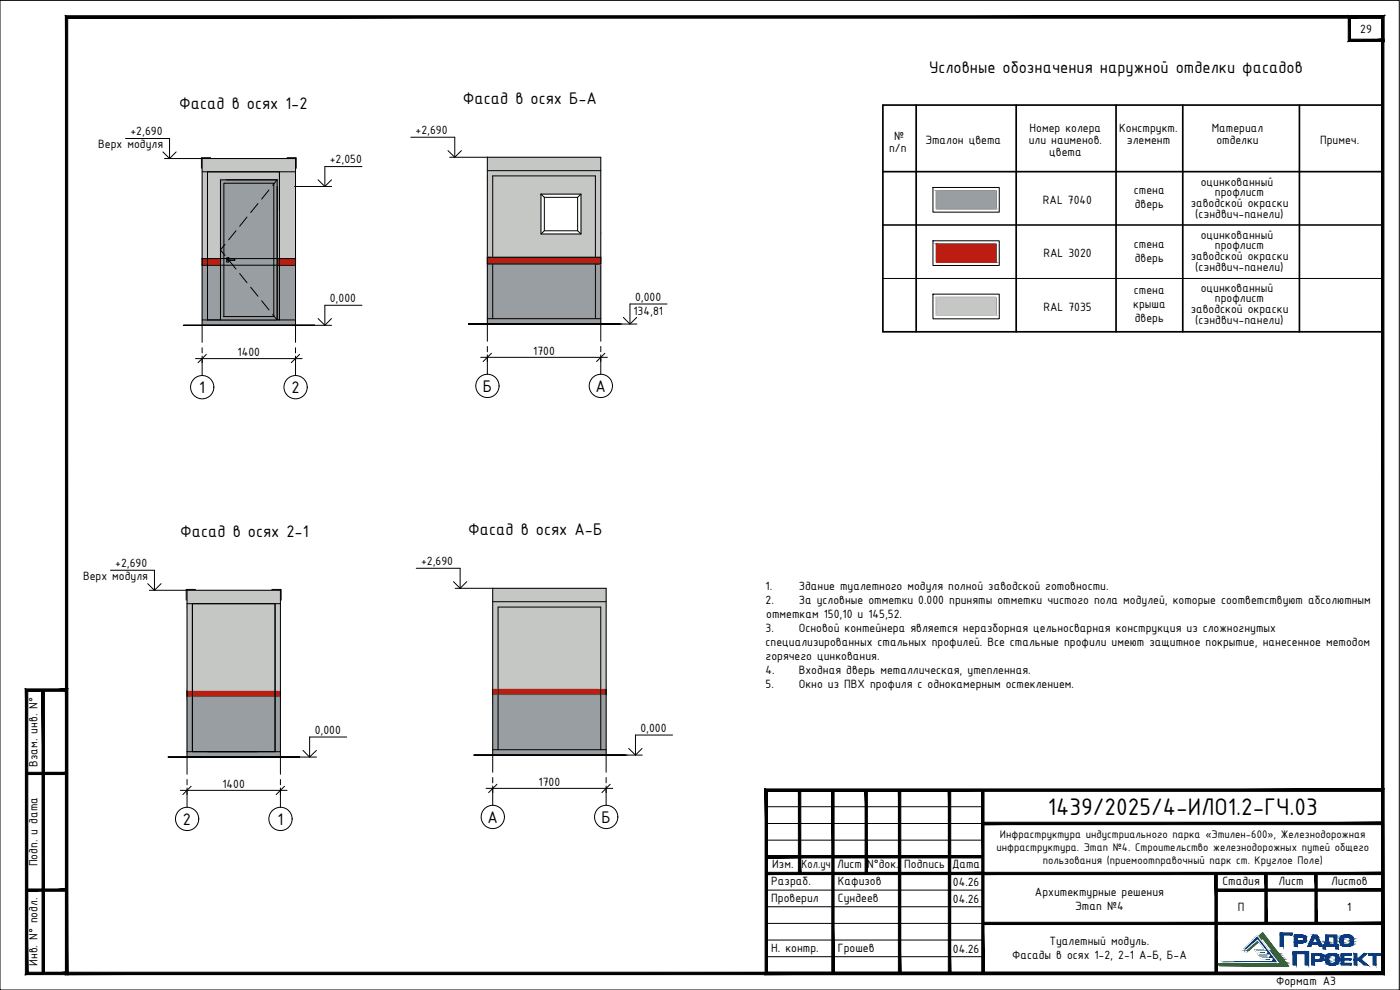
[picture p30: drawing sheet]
<svg xmlns="http://www.w3.org/2000/svg" width="420mm" height="297mm" viewBox="0 0 420 297" stroke-linecap="round" stroke-linejoin="round" font-family="sans-serif">
<defs><g id="words">
<text font-size="7.8" x="314.5" y="244.5">1439/2025/4-ИЛО1.2-ГЧ.03</text>
<g font-size="5.4">
<text x="278.8" y="22">Условные обозначения наружной отделки фасадов</text>
<text x="53.8" y="32.8">Фасад в осях 1-2</text>
<text x="138.9" y="31.1">Фасад в осях Б-А</text>
<text x="59.8" y="117.9">1</text>
<text x="87.5" y="117.9">2</text>
<text x="144.9" y="117.5">Б</text>
<text x="178.7" y="117.5">А</text>
<text x="54.1" y="161.1">Фасад в осях 2-1</text>
<text x="140.5" y="160.5">Фасад в осях А-Б</text>
<text x="54.9" y="247.5">2</text>
<text x="83.3" y="247.5">1</text>
<text x="146.3" y="246.9">А</text>
<text x="180.5" y="246.9">Б</text>
</g>
<g font-size="3.9">
<text x="408.2" y="9.8">29</text>
<text x="39.2" y="40.6">+2,690</text>
<text x="124.7" y="40.3">+2,690</text>
<text x="268.4" y="41.9">№</text>
<text x="309" y="39.7">Номер колера</text>
<text x="335.9" y="39.7">Конструкт.</text>
<text x="363.7" y="39.7">Материал</text>
<text x="29.5" y="44.4">Верх модуля</text>
<text x="266.8" y="45.6">п/п</text>
<text x="277.7" y="43.3">Эталон цвета</text>
<text x="308.7" y="43.3">или наименов.</text>
<text x="314.9" y="46.8">цвета</text>
<text x="338.2" y="43.3">элемент</text>
<text x="365" y="43.3">отделки</text>
<text x="396.2" y="43.3">Примеч.</text>
<text x="99" y="49.1">+2,050</text>
<text x="340.3" y="58.3">стена</text>
<text x="360.4" y="55.7">оцинкованный</text>
<text x="364.6" y="58.7">профлист</text>
<text x="313" y="61.2">RAL 7040</text>
<text x="340.6" y="62.5">дверь</text>
<text x="357.3" y="62">заводской окраски</text>
<text x="358.7" y="65.3">(сэндвич-панели)</text>
<text x="360.4" y="71.7">оцинкованный</text>
<text x="313.1" y="77.2">RAL 3020</text>
<text x="340.3" y="74.3">стена</text>
<text x="364.6" y="74.7">профлист</text>
<text x="340.6" y="78.5">дверь</text>
<text x="357.3" y="78">заводской окраски</text>
<text x="358.7" y="81.3">(сэндвич-панели)</text>
<text x="340.3" y="88.3">стена</text>
<text x="360.4" y="87.7">оцинкованный</text>
<text x="99" y="90.7">0,000</text>
<text x="190.1" y="94.4">134,81</text>
<text x="190.6" y="90.3">0,000</text>
<text x="313.1" y="93.2">RAL 7035</text>
<text x="340.1" y="92.4">крыша</text>
<text x="357.3" y="94">заводской окраски</text>
<text x="364.6" y="90.7">профлист</text>
<text x="340.6" y="96.6">дверь</text>
<text x="358.7" y="97.3">(сэндвич-панели)</text>
<text x="71.3" y="107">1400</text>
<text x="160" y="106.6">1700</text>
<text x="24.9" y="173.9">Верх модуля</text>
<text x="34.6" y="170.2">+2,690</text>
<text x="126.4" y="169.6">+2,690</text>
<text x="229.7" y="177.2">1.</text>
<text x="239.7" y="177.2">Здание туалетного модуля полной заводской готовности.</text>
<text x="229.7" y="181.3">2.</text>
<text x="230" y="185.5">отметкам 150,10 и 145,52.</text>
<text x="239.7" y="181.3">За условные отметки 0.000 приняты отметки чистого пола модулей, которые соответствуют абсолютным</text>
<text x="229.7" y="189.6">3.</text>
<text x="239.7" y="189.6">Основой контейнера является неразборная цельносварная конструкция из сложногнутых</text>
<text x="229.7" y="193.8">специализированных стальных профилей. Все стальные профили имеют защитное покрытие, нанесенное методом</text>
<text x="229.7" y="198">горячего цинкования.</text>
<text x="229.7" y="202.2">4.</text>
<text x="239.7" y="202.2">Входная дверь металлическая, утепленная.</text>
<text x="229.7" y="206.3">5.</text>
<text x="239.7" y="206.3">Окно из ПВХ профиля с однокамерным остеклением.</text>
<text x="94.4" y="220.2">0,000</text>
<text x="192.2" y="219.7">0,000</text>
<text x="11.3" y="230" transform="rotate(-90 11.3 230)">Взам. инв. N°</text>
<text x="66.8" y="236.5">1400</text>
<text x="161.6" y="236">1700</text>
<text x="11.3" y="260" transform="rotate(-90 11.3 260)">Подп. и дата</text>
<text x="231.8" y="260.4">Изм.</text>
<text x="240.6" y="260.4">Кол.уч</text>
<text x="251.2" y="260.4">Лист</text>
<text x="260.2" y="260.4">N°док.</text>
<text x="271.4" y="260.4">Подпись</text>
<text x="285.7" y="260.4">Дата</text>
<text x="231.5" y="265.5">Разраб.</text>
<text x="251.5" y="265.5">Кафизов</text>
<text x="286" y="265.8">04.26</text>
<text x="310.6" y="268.7">Архитектурные решения</text>
<text x="366.9" y="265.4">Стадия</text>
<text x="383.7" y="265.4">Лист</text>
<text x="399.5" y="265.4">Листов</text>
<text x="231.5" y="270.6">Проверил</text>
<text x="251.5" y="270.6">Сундеев</text>
<text x="286" y="270.8">04.26</text>
<text x="322.7" y="272.9">Этап №4</text>
<text x="371.5" y="273.3">П</text>
<text x="404.3" y="273.3">1</text>
<text x="231.5" y="285.6">Н. контр.</text>
<text x="251.5" y="285.6">Грошев</text>
<text x="286" y="285.8">04.26</text>
<text x="303.7" y="287.6">Фасады в осях 1-2, 2-1 А-Б, Б-А</text>
<text x="315" y="283.5">Туалетный модуль.</text>
<text x="11.3" y="289.8" transform="rotate(-90 11.3 289.8)">Инв. N° подл.</text>
<text x="383" y="295.6">Формат А3</text>
</g>
<g font-size="3.6">
<text x="300.1" y="251.4">Инфраструктура индустриального парка «Этилен-600», Железнодорожная</text>
<text x="299" y="255.3">инфраструктура. Этап №4. Строительство железнодорожных путей общего</text>
<text x="312.9" y="259.3">пользования (приемоотправочный парк ст. Круглое Поле)</text>
</g>
</g></defs>
<path d="M275 31.5v68.1M305 31.5v68.1M334.9 31.5v68.1M355 31.5v68.1M390 31.5v68.1M414.9 31.5h-149.9v68.1h149.9M265 51.5h149.9" fill="none" stroke="#000" stroke-width=".51"/>
<path d="M265 67.5h149.9" fill="none" stroke="#000" stroke-width=".3"/>
<path d="M265 67.5h149.9M265 83.6h149.9" fill="none" stroke="#000" stroke-width=".3"/>
<!-- layer: 1 -->
<g fill="none" stroke="#000" stroke-width=".3">
<path d="M63.2 47.3h-2.7v3.2M66.2 54h17v42h-17zM67.2 55h15v40h-15zM80.7 57l-2.2 2.7M83.2 54l-1.4 1.6M86.1 47.3h2.8v3.2M280 56.2h19.9v7.5h-19.9zM281 57.2h17.9v5.4h-17.9zM67.5 73.3l-1.3 1.7 1.3 1.7M68 77.3h.7v1.3h-.7zM68.3 77.7h2.2v.4h-2.2zM68.6 78l2.2 2.7"/>
<path d="M70.8 69.2l-2.2 2.8M74.1 65.1l-2.2 2.8M77.4 61.1l-2.2 2.7M280 72.2h19.9v7.5h-19.9zM281 73.2h17.9v5.4h-17.9zM71.9 82.1l2.2 2.7M75.2 86.2l2.2 2.7M78.5 90.2l2.2 2.8M81.8 94.3l1.4 1.7M280 88.3h19.9v7.4h-19.9zM281 89.2h17.9v5.4h-17.9zM58.7 176.9h-2.8v3.2"/>
<path d="M81.6 176.9h2.8v3.2"/>
</g>
<g fill="#989ea1" stroke="#989ea1" stroke-width=".3">
<path d="M60.7 79.5l28 .1z"/>
<path d="M60.7 79.6h28v18z"/>
<path d="M281 57.2l17.9 5.4v-5.4zM281 57.2l17.9 5.4h-17.9z"/>
<path d="M60.7 79.6v18h28zM60.7 97.6h28z"/>
<path d="M66.2 54l17 42v-42zM66.2 54l17 42h-17z"/>
<path d="M178.7 79.2l1.6 18v-18zM178.7 79.2l1.6 18h-1.6z"/>
<path d="M147.9 79.2l30.8 18v-18zM147.9 79.2l30.8 18h-30.8z"/>
<path d="M146.3 79.2l1.6 18v-18zM146.3 79.2l1.6 18h-1.6z"/>
<path d="M180.3 208.6l1.6 18v-18zM180.3 208.6l1.6 18h-1.6z"/>
<path d="M149.5 208.6l30.8 18v-18zM149.5 208.6l30.8 18h-30.8z"/>
<path d="M147.9 208.6l1.6 18v-18zM147.9 208.6l1.6 18h-1.6z"/>
<path d="M82.5 209.2l1.7 16.3v-16.3zM82.5 209.2l1.7 16.3h-1.7z"/>
<path d="M57.7 209.2l24.8 16.3v-16.3zM57.7 209.2l24.8 16.3h-24.8z"/>
<path d="M56.1 209.2l1.6 16.3v-16.3zM56.1 209.2l1.6 16.3h-1.6z"/>
<path d="M56.1 225.5l28.1 1.6v-1.6zM56.1 225.5l28.1 1.6h-28.1z"/>
</g>
<path d="M281 73.2l17.9 5.4v-5.4zM281 73.2l17.9 5.4h-17.9z" fill="#bb1e10" stroke="#bb1e10" stroke-width=".3"/>
<path d="M281 89.2l17.9 5.4v-5.4zM281 89.2l17.9 5.4h-17.9z" fill="#c5c7c4" stroke="#c5c7c4" stroke-width=".3"/>
<g fill="#c5c7c4" stroke="#c5c7c4" stroke-width=".3">
<path d="M60.7 47.6l28 30v-30zM60.7 47.6l28 30h-28z"/>
<path d="M146.3 47.2l34 4v-4zM146.3 47.2l34 4h-34z"/>
<path d="M146.3 51.2l34 1.6v-1.6zM146.3 51.2l34 1.6h-34z"/>
<path d="M147.9 52.8l30.8 5.4v-5.4zM147.9 52.8l30.8 5.4h-30.8z"/>
<path d="M178.7 52.8l1.6 17.4v-17.4zM178.7 52.8l1.6 17.4h-1.6z"/>
<path d="M174.4 58.2l4.3 12v-12zM174.4 58.2l4.3 12h-4.3z"/>
<path d="M147.9 58.2l14.4 12v-12zM147.9 58.2l14.4 12h-14.4z"/>
<path d="M178.7 70.2l1.6 7v-7zM178.7 70.2l1.6 7h-1.6z"/>
<path d="M147.9 70.2l30.8 7v-7zM147.9 70.2l30.8 7h-30.8z"/>
<path d="M146.3 52.8l1.6 24.4v-24.4zM146.3 52.8l1.6 24.4h-1.6z"/>
<path d="M147.9 176.5l34 4v-4zM147.9 176.5l34 4h-34z"/>
<path d="M147.9 180.5l34 1.6v-1.6zM147.9 180.5l34 1.6h-34z"/>
<path d="M180.3 182.1l1.6 24.4v-24.4zM180.3 182.1l1.6 24.4h-1.6z"/>
<path d="M149.5 182.1l30.8 24.4v-24.4zM149.5 182.1l30.8 24.4h-30.8z"/>
<path d="M147.9 182.1l1.6 24.4v-24.4zM147.9 182.1l1.6 24.4h-1.6z"/>
<path d="M56.1 177.1l28.1 4v-4zM56.1 177.1l28.1 4h-28.1z"/>
<path d="M57.7 181.1l24.8 26v-26zM57.7 181.1l24.8 26h-24.8z"/>
<path d="M82.5 181.1l1.7 26v-26zM82.5 181.1l1.7 26h-1.7z"/>
<path d="M56.1 181.1l1.6 26v-26zM56.1 181.1l1.6 26h-1.6z"/>
</g>
<path d="M60.7 77.6h28v2h-28zM146.3 77.2h34v2h-34zM55 97.6h39.4M140.6 97.2h46M56.1 207.1h28.1v2.1h-28.1zM147.9 206.5h34v2.1h-34zM50.5 227.1h39.4h-39.4M50.5 227.1h39.4M142.2 226.6h45.5h-45.5M142.2 226.6h46.1" fill="none" stroke="#000" stroke-width=".3"/>
<g fill="#bb1e10" stroke="#bb1e10" stroke-width=".3">
<path d="M60.7 77.6l28 2v-2zM60.7 77.6l28 2h-28z"/>
<path d="M146.3 77.2l34 2v-2zM146.3 77.2l34 2h-34z"/>
<path d="M147.9 206.5l34 2.1v-2.1zM147.9 206.5l34 2.1h-34z"/>
<path d="M56.1 207.1l28.1 2.1v-2.1zM56.1 207.1l28.1 2.1h-28.1z"/>
</g>
<g fill="none" stroke="#000" stroke-width=".3">
<path d="M60.7 47.6h28v50h-28zM60.7 51.5h28M62.3 51.5h21.6v44.5h-21.6zM62.3 51.5v44.5M67.9 54h15.3M83.2 56v40M83.9 51.5v11.5M146.3 51.2h34M162.3 58.2h12.1v12h-12.1zM163.4 59.2h10v10h-10zM60.7 96h28M146.3 97.2v-50h34v50"/>
<path d="M146.3 95.6h34M147.9 95.6v-42.8h30.8v42.8M56.1 177.1h28.1v50h-28.1zM56.1 181.1h28.1M57.7 181.1h24.8v44.4h-24.8zM57.7 181.1v44.4M82.5 181.1v44.4M147.9 180.5h34M56.1 225.5h28.1M147.9 224.9v-48.4h34v50.1M149.5 224.9v-42.8h30.8v42.8M181.9 224.9h-34v1.6"/>
</g>
<g fill="none" stroke="#000" stroke-width=".3">
<circle cx="60.7" cy="116.2" r="3.5"/>
<circle cx="88.7" cy="116.2" r="3.5"/>
<circle cx="146.3" cy="115.8" r="3.5"/>
<circle cx="180.3" cy="115.8" r="3.5"/>
<circle cx="56.2" cy="245.7" r="3.5"/>
<circle cx="84.2" cy="245.7" r="3.5"/>
<circle cx="147.9" cy="245.1" r="3.5"/>
<circle cx="181.9" cy="245.1" r="3.5"/>
</g>
<g fill="none" stroke="#000" stroke-width=".3">
<path d="M60.7 97.6v5.1M88.7 97.6v5.1M146.3 97.2v5.2M180.3 97.2v5.2M60.7 104.3v1.6M60.7 107.5v5.2M88.7 104.3v1.6M88.7 107.5v5.2M146.3 104v1.6M146.3 107.1v5.2M180.3 104v1.6M180.3 107.1v5.2"/>
<path d="M56.1 227.1v5.2M56.1 233.9v1.6M56.1 237.1v5.1M84.2 227.1v5.2M84.2 233.9v1.6M84.2 237.1v5.1M147.9 226.6v5.1M147.9 233.3v1.6M147.9 236.5v5.1M181.9 226.6v5.1M181.9 233.3v1.6M181.9 236.5v5.1"/>
</g>
<path d="M58.7 107.6h32M60.7 106.8v2M88.7 106.8v2M144.3 107.2h38M146.3 106.5v2M180.3 106.5v2M54.1 237.1h32M56.1 236.4v2M84.2 236.4v2M145.9 236.5h38M147.9 235.8v2M181.9 235.8v2" fill="none" stroke="#000" stroke-width=".3"/>
<!-- layer: 0 -->
<path d="M162.3 58.2l1.1 1M174.4 58.2l-1 1M163.4 69.2l-1.1 1M173.4 69.2l1 1M61.9 106.3l-2.5 2.5M89.9 106.3l-2.5 2.5M147.5 106l-2.5 2.5M181.5 106l-2.5 2.5M57.4 235.9l-2.5 2.5M85.4 235.9l-2.5 2.5M149.1 235.3l-2.5 2.5M183.1 235.3l-2.5 2.5" fill="none" stroke="#000" stroke-width=".3"/>
<g fill="none" stroke="#000" stroke-width=".3">
<path d="M37.7 41.6h13.2v6M48.9 45.6l2 2 2-2M49.4 47.6h11.3M88.4 56h11.1M95.5 54l2 2 2-2M108.6 50h-11.1v6M123.3 41.2h13.2v6M134.5 45.2l2 2 2-2M135 47.2h11.3M88.4 97.6h11.1M95.5 95.6l2 2 2-2M108.6 91.6h-11.1v6"/>
<path d="M180 97.2h11.1M187.1 95.2l2 2 2-2M200.2 91.2h-11.1v6M33.1 171.1h13.3v6M44.3 175.1l2.1 2 1.9-2M44.8 177.1h11.3M124.9 170.5h13.2v6M136.1 174.5l2 2M136.6 176.5h11.3M140.1 174.5l-2 2M62.3 225.5h14.8M83.9 227.1h11.1"/>
<path d="M90.9 225.2l2 1.9 2.1-1.9M104.1 221.1h-11.2v6M181.6 226.6h11.1M188.7 224.6l2 2 2-2M201.8 220.5h-11.1v6.1"/>
</g>
<path d="M0 .1h419.9v296.9h-419.9zM415.5 4.6h.1M230 252.1h65M230 247.1h65M230 242h65M230 267.1h65M230 272.1h65M230 277.1h65M230 282.1h65M230 287h65" fill="none" stroke="#000" stroke-width=".3"/>
<g fill="#000" stroke="#000" stroke-width=".3">
<path d="M414.6 5.4v6.4l.7 .6zM414.6 5.4l.7-.7v7.7zM405.3 5.4h9.3l.7-.7zM404.6 4.7h10.7l-10 .7zM404.6 4.7l.7 7.1v-6.4zM404.6 4.7l.7 7.1-.7 .6zM405.3 11.8l-.7 .6 10-.6zM404.6 12.4l10-.6 .7 .6z"/>
<path d="M8 232.4h12v-.7zM8 231.7h12l-12 .7z"/>
<path d="M229.6 236.7l.7 55v-54.3zM229.6 236.7l.7 55-.7 .7zM230.3 291.7l-.7 .7 185-.7zM229.6 292.4l185-.7 .7 .7zM414.6 237.4v54.3l.7 .7zM414.6 237.4l.7-.7v55.7zM230.3 237.4h184.3l.7-.7zM229.6 236.7h185.7l-185 .7z"/>
<path d="M239.6 237.1l.7 25v-25zM239.6 237.1l.7 25h-.7z"/>
<path d="M249.6 237.1l.7 54.9v-54.9zM249.6 237.1l.7 54.9h-.7z"/>
<path d="M259.6 237.1l.7 25v-25zM259.6 237.1l.7 25h-.7z"/>
<path d="M269.6 237.1l.7 54.9v-54.9zM269.6 237.1l.7 54.9h-.7z"/>
<path d="M284.6 237.1l.7 54.9v-54.9zM284.6 237.1l.7 54.9h-.7z"/>
<path d="M294.6 237.1l.7 54.9v-54.9zM294.6 237.1l.7 54.9h-.7z"/>
<path d="M295 246.7v.7l120-.7zM295 247.4l120-.7v.7z"/>
<path d="M230 257.4h65v-.7zM230 256.7h65l-65 .7z"/>
<path d="M8 267.4h12v-.7zM8 266.7h12l-12 .7z"/>
<path d="M295 261.7v.7l120-.7zM295 262.4l120-.7v.7z"/>
<path d="M295 276.7v.7l120-.7zM295 277.4l120-.7v.7z"/>
<path d="M230 262.4h65v-.7zM230 261.7h65l-65 .7z"/>
<path d="M364.6 262.1l.7 29.9v-29.9zM364.6 262.1l.7 29.9h-.7z"/>
<path d="M379.6 262.1l.7 15v-15zM379.6 262.1l.7 15h-.7z"/>
<path d="M394.6 262.1l.7 15v-15zM394.6 262.1l.7 15h-.7z"/>
<path d="M365 267.4h50v-.7zM365 266.7h50l-50 .7z"/>
<path d="M8.3 291.7l-.7 .7 12-.7zM7.6 292.4l12-.7 .7 .7zM19.6 207.4v84.3l.7 .7zM20.3 206.7v85.7l-.7-85zM8.3 207.4h11.3l.7-.7zM7.6 206.7h12.7l-12 .7zM7.6 206.7l.7 85v-84.3zM7.6 206.7l.7 85-.7 .7z"/>
<path d="M12.6 207.1v84.9h.7zM12.6 207.1h.7v84.9z"/>
<path d="M20.3 291.7l-.7 .7 395-.7zM19.6 292.4l395-.7 .7 .7zM414.6 5.4v286.3l.7 .7zM414.6 5.4l.7-.7v287.7zM20.3 5.4h394.3l.7-.7zM19.6 4.7h395.7l-395 .7zM19.6 4.7l.7 287v-286.3zM19.6 4.7l.7 287-.7 .7z"/>
</g>
<g fill="#0c6001" stroke="#0c6001" stroke-width=".3">
<path d="M377.2 281.5l1.7-1.6 1.3 1.6z"/>
<path d="M373.4 285.2h1.3z"/>
<path d="M378.4 285.7h3.8z"/>
<path d="M382.4 286h1.3z"/>
<path d="M382.2 286.5h1.8z"/>
<path d="M379.4 287h5.1z"/>
<path d="M383.5 287.3h1.2z"/>
<path d="M383.2 287.8h1.9z"/>
<path d="M380.4 288.4h5.1z"/>
<path d="M384.5 288.7h1.2z"/>
<path d="M384.2 289.1h1.8z"/>
<path d="M365.5 289.1h20.5l.5 .6z"/>
<path d="M379 281.5l4 3.7-2.8-3.7zM379 281.5l4 3.7h-1.2z"/>
<path d="M377.2 281.5l-2.5 3.7 4.3-3.7zM373.4 285.2l3.8-3.7-2.5 3.7z"/>
<path d="M381.8 285.2h1.2zM381.8 285.2h1.2z"/>
<path d="M381.8 285.2h1.2zM378 285.2h5z"/>
<path d="M378 285.2l5.5 .5-.5-.5zM378 285.2l5.5 .5h-5.1z"/>
<path d="M382.2 285.7h1.3zM382.2 285.7h1.3z"/>
<path d="M382.2 285.7l1.5 .3-.2-.3zM382.2 285.7l1.5 .3h-1.3zM381.8 286h1.9z"/>
<path d="M381.8 286l2.2 .5-.3-.5zM381.8 286l2.2 .5h-1.8zM379 286.5h5z"/>
<path d="M379 286.5l5.5 .5-.5-.5zM379 286.5l5.5 .5h-5.1zM379.4 287h5.1z"/>
<path d="M383.2 287l1.5 .3-.2-.3zM383.2 287l1.5 .3h-1.2zM382.8 287.3h1.9z"/>
<path d="M382.8 287.3l2.3 .5-.4-.5zM382.8 287.3l2.3 .5h-1.9zM380 287.8h5.1z"/>
<path d="M380 287.8l5.5 .6-.4-.6zM380 287.8l5.5 .6h-5.1zM380.4 288.4h5.1z"/>
<path d="M384.3 288.4l1.4 .3-.2-.3zM384.3 288.4l1.4 .3h-1.2zM383.8 288.7h1.9z"/>
<path d="M383.8 288.7l2.2 .4-.3-.4zM383.8 288.7l2.2 .4h-1.8zM365.5 289.1h20.5z"/>
<path d="M365.5 289.1l.4 .6h20.6zM365.9 289.7h20.6l.2 .3z"/>
</g>
<path d="M365.5 289.1h18.7l-.4-.4h.7l-.2-.3h-3.9l-.4-.6h3.2l-.4-.5h.7l-.3-.3h-3.8l-.4-.5h3.2l-.4-.5h.6l-.2-.3h-3.8l-.4-.5h3.8l-2.8-3.7-4.3 3.7h-1.3l5.5-5.3 7.8 10.1-20.8-.3z" fill="none" stroke="#0c6001" stroke-width=".3"/>
<g fill="#033c8c" stroke="#033c8c" stroke-width=".3">
<path d="M377.4 280.7l1 1.4h-2.4z"/>
<path d="M372.9 285h1.1z"/>
<path d="M379.7 285h1z"/>
<path d="M377 285.5h3.1z"/>
<path d="M380.2 285.7h1z"/>
<path d="M380 286.1h1.5z"/>
<path d="M377.8 286.5h4z"/>
<path d="M381 286.8h1z"/>
<path d="M380.8 287.1h1.5z"/>
<path d="M378.6 287.6h4.1z"/>
<path d="M381.8 287.8h1.1z"/>
<path d="M381.6 288.2h1.6z"/>
<path d="M366.6 288.2h16.6l.3 .5z"/>
<path d="M390.9 281.2h1.1z"/>
<path d="M391 281.2h1z"/>
<path d="M397.6 283.3h.8z"/>
<path d="M396.2 286.8h1.1z"/>
<path d="M396.1 287.9h1.1z"/>
<path d="M403.4 280.6h1.5z"/>
<path d="M404.5 281h1.3z"/>
<path d="M404.8 283.4h1z"/>
<path d="M402.6 283.7h3z"/>
<path d="M403.4 283.9h1.5z"/>
<path d="M399.1 286.2h1.5z"/>
<path d="M399.1 289.5h1.5z"/>
<path d="M377.4 282.1l3.3 2.9-2.3-2.9zM377.4 282.1l3.3 2.9h-1z"/>
<path d="M376 282.1l-2 2.9 3.4-2.9zM372.9 285l3.1-2.9-2 2.9z"/>
<path d="M379.7 285h1zM379.7 285h1zM376.6 285h4.1z"/>
<path d="M376.6 285l4.4 .5-.3-.5zM376.6 285l4.4 .5h-4z"/>
<path d="M380.1 285.5h.9zM380.1 285.5h.9z"/>
<path d="M380.1 285.5l1.1 .2-.2-.2zM380.1 285.5l1.1 .2h-1zM379.7 285.7h1.5z"/>
<path d="M379.7 285.7l1.8 .4-.3-.4zM379.7 285.7l1.8 .4h-1.5zM377.4 286.1h4.1z"/>
<path d="M377.4 286.1l4.4 .4-.3-.4zM377.4 286.1l4.4 .4h-4zM377.8 286.5h4z"/>
<path d="M380.9 286.5l1.1 .3-.2-.3zM380.9 286.5l1.1 .3h-1zM380.5 286.8h1.5z"/>
<path d="M380.5 286.8l1.8 .3-.3-.3zM380.5 286.8l1.8 .3h-1.5zM378.2 287.1h4.1z"/>
<path d="M378.2 287.1l4.5 .5-.4-.5zM378.2 287.1l4.5 .5h-4.1zM378.6 287.6h4.1z"/>
<path d="M381.7 287.6l1.2 .2-.2-.2zM381.7 287.6l1.2 .2h-1.1zM381.3 287.8h1.6z"/>
<path d="M381.3 287.8l1.9 .4-.3-.4zM381.3 287.8l1.9 .4h-1.6zM366.6 288.2h16.6z"/>
<path d="M366.6 288.2l.3 .5h16.6zM366.9 288.7h16.6l.2 .2z"/>
<path d="M384.2 279.9l3.6 .6v-.6zM384.2 279.9l3.6 .6h-3.6z"/>
<path d="M384.2 280.5l1 3.5v-3.5zM384.2 280.5l1 3.5h-1z"/>
<path d="M388.5 280.6h2.6zM388.5 280.6h2.6z"/>
<path d="M388.5 280.6l3 .1zM388.5 280.6l3 .1z"/>
<path d="M388.5 280.7l3.3 .2zM388.5 280.7l3.3 .2z"/>
<path d="M388.5 280.9l3.4 .1zM388.5 280.9l3.4 .1z"/>
<path d="M388.5 281h3.5zM388.5 281h3.5z"/>
<path d="M397.9 280.6l3.3 .5v-.5zM397.9 280.6l3.3 .5h-3.3z"/>
<path d="M394 280.6l1.5 .5-.2-.5zM394 280.6l1.5 .5h-1.8z"/>
<path d="M394.6 281.1h.9zM394.6 281.1h.9z"/>
<path d="M393.7 281.1h.9zM393.7 281.1h.9z"/>
<path d="M388.5 281l3.5 .1zM388.5 281l3.5 .1z"/>
<path d="M390.5 281.1h1.5zM390.5 281.1h1.5zM390.7 281.1h1.3zM390.7 281.1h1.3z"/>
<path d="M390.7 281.1l1.3 .1zM390.7 281.1l1.3 .1zM390.9 281.2h1.1z"/>
<path d="M391 281.2h1zM391 281.2h1zM391 281.2h1z"/>
<path d="M391.1 281.2l1 .1zM391.1 281.2l1 .1zM391.1 281.3h1zM391.1 281.3h1z"/>
<path d="M391.1 281.3l1 .1zM391.1 281.3l1 .1z"/>
<path d="M391.2 281.4l.9 .1zM391.2 281.4l.9 .1z"/>
<path d="M391.2 281.5h.9zM391.2 281.5h.9z"/>
<path d="M391.2 281.5l.9 .1zM391.2 281.5l.9 .1z"/>
<path d="M391.2 281.6l.9 .2zM391.2 281.6l.9 .2z"/>
<path d="M391.2 281.8l.9 .1zM391.2 281.8l.9 .1z"/>
<path d="M391.2 281.9l.9 .1zM391.2 281.9l.9 .1z"/>
<path d="M391.2 282l.9 .1zM391.2 282l.9 .1zM391.2 282.1h.9zM391.2 282.1h.9z"/>
<path d="M391.2 282.1h.9zM391.2 282.1l.8 .1h-.9zM391.1 282.2h.9zM391.1 282.2h.9z"/>
<path d="M391.1 282.2h.9zM391.1 282.2h.9z"/>
<path d="M391 282.2l1 .1zM390.9 282.3h1.1z"/>
<path d="M390.9 282.3h1.1zM390.9 282.3h1.1zM390.8 282.3h1.2z"/>
<path d="M390.9 282.3h1.1zM390.8 282.3h1.2zM390.8 282.3h1.2z"/>
<path d="M390.8 282.3h1.2zM390.5 282.3h1.5z"/>
<path d="M388.5 281.1l.8 1.2v-1.2zM388.5 281.1l.8 1.2h-.8z"/>
<path d="M397.9 281.1l.8 1.3v-1.3zM397.9 281.1l.8 1.3h-.8z"/>
<path d="M388.5 282.3h3.5zM388.5 282.3l3.4 .1z"/>
<path d="M388.5 282.4h3.4zM388.5 282.4l3.3 .2z"/>
<path d="M397.9 282.4l.8 .2v-.2zM397.9 282.4l.8 .2h-.8z"/>
<path d="M388.5 282.6h3.3zM388.5 282.6h3.2z"/>
<path d="M397.9 282.6h.8zM397.9 282.6h.8z"/>
<path d="M388.5 282.6h3.2zM388.5 282.6l2.9 .2z"/>
<path d="M397.9 282.6l.8 .2v-.2zM397.9 282.6l.8 .2h-.9z"/>
<path d="M394.6 281.1l1.7 1.7-.8-1.7zM394.6 281.1l1.7 1.7h-.8z"/>
<path d="M393.7 281.1l.1 1.7 .8-1.7zM393.7 281.1l.1 1.7h-.8z"/>
<path d="M397.8 282.8l.9 .1zM397.8 282.8l.9 .1z"/>
<path d="M388.5 282.8h2.9zM388.5 282.8l2.6 .1z"/>
<path d="M388.5 282.9h2.3zM388.5 282.9h2.6z"/>
<path d="M397.8 282.9l.9 .1v-.1zM397.8 282.9l.9 .1h-.9zM397.8 283h.9zM397.8 283h.9z"/>
<path d="M397.8 283h.9zM397.8 283l.8 .2h-.9z"/>
<path d="M397.7 283.2h.9zM397.7 283.2h.8z"/>
<path d="M393 282.8l3.5 .5-.2-.5zM393 282.8l3.5 .5h-3.7z"/>
<path d="M397.7 283.2h.8zM397.7 283.2l.7 .1h-.8zM397.6 283.3h.8z"/>
<path d="M397.6 283.3h.8zM397.6 283.3l.8 .1z"/>
<path d="M397.5 283.4h.9zM397.5 283.4h.8z"/>
<path d="M400.4 281.1l.8 2.3v-2.3zM400.4 281.1l.8 2.3h-.8z"/>
<path d="M397.5 283.4h.8zM397.5 283.4h.8z"/>
<path d="M400.4 283.4h1.2zM400.4 283.4h1.2z"/>
<path d="M397.1 283.4h1.2zM397.1 283.4h1.2z"/>
<path d="M397.1 283.4l4.5 .6v-.6zM397.1 283.4l4.5 .6h-4.5z"/>
<path d="M395.6 283.3l1.2 .7-.3-.7zM395.6 283.3l1.2 .7h-.9z"/>
<path d="M392.8 283.3l.6 .7 .2-.7zM392.8 283.3l.6 .7h-.9z"/>
<path d="M388.5 282.9l.8 1.1v-1.1zM388.5 282.9l.8 1.1h-.8z"/>
<path d="M400.9 284l.7 .7v-.7zM400.9 284l.7 .7h-.7z"/>
<path d="M397.1 284l.7 .7v-.7zM397.1 284l.7 .7h-.7z"/>
<path d="M388.1 285.5l4.6 .6v-.6zM388.1 285.5l4.6 .6h-4.6z"/>
<path d="M393.7 286.2h2.6zM393.7 286.2h2.6z"/>
<path d="M393.7 286.2l3 .1zM393.7 286.2l3 .1z"/>
<path d="M393.7 286.3l3.3 .1zM393.7 286.3l3.3 .1z"/>
<path d="M393.7 286.4l3.3 .1zM393.7 286.4l3.3 .1z"/>
<path d="M393.7 286.5h3.4zM393.7 286.5h3.4z"/>
<path d="M393.7 286.5l3.5 .1zM393.7 286.5l3.5 .1z"/>
<path d="M393.7 286.6l3.5 .1zM393.7 286.6l3.5 .1z"/>
<path d="M402.5 286.2l3.1 .5v-.5zM402.5 286.2l3.1 .5h-3.1z"/>
<path d="M410.8 286.2l3.5 .5v-.5zM410.8 286.2l3.5 .5h-3.5z"/>
<path d="M395.7 286.7h1.5zM395.7 286.7h1.5z"/>
<path d="M395.9 286.7h1.3zM395.9 286.7h1.3z"/>
<path d="M396.1 286.7l1.2 .1zM396.1 286.7l1.2 .1zM396.2 286.8h1.1z"/>
<path d="M396.2 286.8h1.1zM396.2 286.8h1.1zM396.3 286.8h1zM396.3 286.8h1z"/>
<path d="M396.3 286.8l1 .1zM396.3 286.8l1 .1z"/>
<path d="M396.3 286.9h1zM396.3 286.9h1zM396.4 286.9h.9zM396.4 286.9h.9z"/>
<path d="M396.4 286.9l.9 .1zM396.4 286.9l.9 .1z"/>
<path d="M396.4 287h.9zM396.4 287h.9z"/>
<path d="M396.4 287l.9 .2zM396.4 287l.9 .2z"/>
<path d="M396.5 287.2l.8 .1zM396.5 287.2l.8 .1z"/>
<path d="M396.5 287.3l.8 .1zM396.5 287.3l.8 .1z"/>
<path d="M396.5 287.4l.8 .1zM396.5 287.4l.8 .1z"/>
<path d="M409.2 286.2l-.6 1.4 1.6-1.4zM407.7 287.6l1.5-1.4-.6 1.4z"/>
<path d="M406.4 286.2l.8 1.4v-1.4zM406.4 286.2l.8 1.4h-.8z"/>
<path d="M402.5 286.7l.8 .9v-.9zM402.5 286.7l.8 .9h-.8z"/>
<path d="M396.4 287.5l.9 .1zM396.4 287.5l.9 .1zM396.4 287.6h.9zM396.4 287.6h.9z"/>
<path d="M396.4 287.6l.9 .1zM396.4 287.6l.9 .1h-1zM396.3 287.7h1zM396.3 287.7h1z"/>
<path d="M396.3 287.7l1 .1zM396.3 287.7l1 .1z"/>
<path d="M406.4 287.6l2 .2 .2-.2zM406.4 287.6l2 .2h-2z"/>
<path d="M396.2 287.8h1.1zM396.2 287.8h1zM396.2 287.8h1zM396.2 287.8h1z"/>
<path d="M396.2 287.8l1 .1zM396.1 287.9h1.1zM396 287.9h1.2z"/>
<path d="M396 287.9h1.2zM395.7 287.9h1.5z"/>
<path d="M393.7 286.7l.8 1.2v-1.2zM393.7 286.7l.8 1.2h-.8z"/>
<path d="M393.7 287.9h3.5zM393.7 287.9h3.5z"/>
<path d="M393.7 287.9h3.5zM393.7 287.9l3.4 .1z"/>
<path d="M402.5 287.6l3 .4v-.4zM402.5 287.6l3 .4h-3z"/>
<path d="M406.4 287.8l2.3 .3-.3-.3zM406.4 287.8l2.3 .3h-2.3z"/>
<path d="M393.7 288h3.4zM393.7 288l3.3 .1z"/>
<path d="M393.7 288.1h3.3zM393.7 288.1l3.2 .1z"/>
<path d="M393.7 288.2h3.2zM393.7 288.2l2.9 .1z"/>
<path d="M393.7 288.3h2.9zM393.7 288.3l2.6 .1z"/>
<path d="M393.7 288.4h2.3zM393.7 288.4h2.6z"/>
<path d="M402.5 288l.8 1v-1zM402.5 288l.8 1h-.8z"/>
<path d="M412.1 286.7l.8 2.8v-2.8zM412.1 286.7l.8 2.8h-.8z"/>
<path d="M407.7 288.1l2.7 1.4-1.7-1.4zM407.7 288.1l2.7 1.4h-1z"/>
<path d="M406.4 288.1l.8 1.4v-1.4zM406.4 288.1l.8 1.4h-.8z"/>
<path d="M402.5 289l3.1 .5v-.5zM402.5 289l3.1 .5h-3.1z"/>
<path d="M393.7 288.4l.8 1.1v-1.1zM393.7 288.4l.8 1.1h-.8z"/>
<path d="M391.7 286.1l1 3.4v-3.4zM391.7 286.1l1 3.4h-1z"/>
<path d="M388.1 286.1l1 3.4v-3.4zM388.1 286.1l1 3.4h-1z"/>
<path d="M403.4 280.6h1.5zM403.4 280.6h1.5z"/>
<path d="M403.4 280.6l1.9 .1zM403 280.7h2.3zM403 280.7h2.3zM403 280.7h2.3z"/>
<path d="M403 280.7l2.6 .1zM402.7 280.8l.3-.1 2.6 .1z"/>
<path d="M402.7 280.8h3zM402.6 280.8h3.1z"/>
<path d="M402.6 280.8l3.2 .2-.1-.2zM402.6 280.8l3.2 .2h-3.3z"/>
<path d="M404.2 281h1.6zM404.2 281h1.6z"/>
<path d="M402.5 281h1.6zM402.5 281h1.7z"/>
<path d="M402.5 281h1.5zM402.5 281h1.6z"/>
<path d="M404.2 281h1.6zM404.2 281h1.6zM404.5 281h1.3z"/>
<path d="M402.5 281h1.5zM402.5 281l1 .1z"/>
<path d="M402.4 281.1h1.1zM402.4 281.1h1z"/>
<path d="M404.7 281l1.2 .1zM404.7 281l1.2 .1z"/>
<path d="M404.9 281.1l1 .1zM404.9 281.1l1 .1z"/>
<path d="M402.4 281.1h1zM402.4 281.1l.9 .1z"/>
<path d="M405 281.2l1 .1zM405 281.2l1 .1z"/>
<path d="M402.4 281.2l.7 .2 .2-.2zM402.4 281.2l.7 .2h-.8z"/>
<path d="M402.3 281.4h.8zM402.3 281.4l.8 .1z"/>
<path d="M405.1 281.3l1 .2-.1-.2zM405.1 281.3l1 .2h-.9z"/>
<path d="M402.3 281.5h.8zM402.3 281.5h.8z"/>
<path d="M405.2 281.5h.9zM405.2 281.5h.9z"/>
<path d="M402.3 281.5l.8 .3v-.3zM402.3 281.5l.8 .3h-.9z"/>
<path d="M402.2 281.8h.9zM402.2 281.8h.9z"/>
<path d="M405.2 281.5l.9 .4v-.4zM405.2 281.5l.9 .4h-.8z"/>
<path d="M402.2 281.8l.9 .2zM402.2 281.8l.9 .2z"/>
<path d="M405.3 281.9l.8 .1zM405.3 281.9l.8 .1z"/>
<path d="M402.2 282l.9 .1v-.1zM402.2 282l.9 .1h-.9z"/>
<path d="M405.3 282l.8 .1v-.1zM405.3 282l.8 .1h-.8z"/>
<path d="M402.2 282.1l.9 .1zM402.2 282.1l.9 .1z"/>
<path d="M405.3 282.1l.8 .1zM405.3 282.1l.8 .1z"/>
<path d="M402.2 282.2l.9 .1zM402.2 282.2l.9 .1zM402.2 282.3h.9zM402.2 282.3h.9z"/>
<path d="M405.3 282.2l.8 .1zM405.3 282.2l.8 .1z"/>
<path d="M402.2 282.3h.9zM402.2 282.3h.9z"/>
<path d="M402.2 282.3l.9 .1zM402.2 282.3l.9 .1z"/>
<path d="M405.3 282.3l.8 .2v-.2zM405.3 282.3l.8 .2h-.8z"/>
<path d="M402.2 282.4l.9 .2v-.2zM402.2 282.4l.9 .2h-.9z"/>
<path d="M405.3 282.5l.8 .1v-.1zM405.3 282.5l.8 .1h-.8z"/>
<path d="M402.2 282.6l.9 .3v-.3zM402.2 282.6l.9 .3h-.9z"/>
<path d="M405.3 282.6l.8 .3v-.3zM405.3 282.6l.8 .3h-.9z"/>
<path d="M402.2 282.9l.9 .1v-.1zM402.2 282.9l.9 .1h-.8zM402.3 283h.8zM402.3 283h.8z"/>
<path d="M405.2 282.9l.9 .1zM405.2 282.9l.9 .1z"/>
<path d="M405.2 283l.9 .1zM405.2 283l.9 .1z"/>
<path d="M402.3 283l.9 .2zM402.3 283l.9 .2z"/>
<path d="M405.2 283.1h.9zM405.2 283.1l.8 .1z"/>
<path d="M402.3 283.2l1 .1zM402.3 283.2l1 .1h-.9z"/>
<path d="M405.1 283.2l.8 .2 .1-.2zM405.1 283.2l.8 .2h-.9z"/>
<path d="M402.4 283.3l1 .1zM402.4 283.3l1 .1z"/>
<path d="M405 283.4h.9zM404.9 283.4h1z"/>
<path d="M402.4 283.4h1.1zM402.4 283.4h1.1z"/>
<path d="M404.9 283.4h1zM404.8 283.4h1zM404.5 283.4h1.3z"/>
<path d="M402.5 283.4l1.5 .1zM402.5 283.4l1.5 .1z"/>
<path d="M404.5 283.4h1.3zM404.2 283.5h1.6z"/>
<path d="M402.5 283.5h1.7zM402.5 283.5h1.7z"/>
<path d="M402.5 283.5l3.1 .2 .2-.2zM402.5 283.5l3.1 .2h-3zM402.6 283.7h3z"/>
<path d="M402.7 283.7l2.6 .1 .3-.1zM402.7 283.7l2.6 .1zM403 283.8h2.3zM403 283.8h2.3z"/>
<path d="M403 283.8h2.3zM403 283.8l1.9 .1z"/>
<path d="M403.4 283.9h1.5zM403.4 283.9h1.5z"/>
<path d="M399.1 286.2h1.5zM399.1 286.2h1.5z"/>
<path d="M399.1 286.2h1.9zM398.7 286.2h2.3z"/>
<path d="M398.7 286.2h2.3zM398.7 286.2h2.3z"/>
<path d="M398.7 286.2l2.7 .2zM398.4 286.4l.3-.2 2.7 .2zM398.4 286.4h3zM398.4 286.4h3z"/>
<path d="M398.4 286.4l3.1 .2-.1-.2zM398.4 286.4l3.1 .2h-3.3z"/>
<path d="M399.8 286.6h1.7zM399.8 286.6h1.7z"/>
<path d="M398.2 286.6h1.6zM398.2 286.6h1.6z"/>
<path d="M398.2 286.6h1.5zM398.2 286.6h1.6z"/>
<path d="M399.9 286.6h1.6zM399.9 286.6h1.6z"/>
<path d="M400.1 286.6h1.5zM400.1 286.6h1.5z"/>
<path d="M398.2 286.6h1.5zM398.2 286.6l1 .1z"/>
<path d="M398.1 286.7h1.1zM398.1 286.7h1z"/>
<path d="M400.4 286.6l1.2 .1zM400.4 286.6l1.2 .1zM400.6 286.7h1zM400.6 286.7h1z"/>
<path d="M398.1 286.7h1zM398.1 286.7l.9 .1z"/>
<path d="M400.6 286.7l1.1 .2-.1-.2zM400.6 286.7l1.1 .2z"/>
<path d="M398.1 286.8l.8 .2 .1-.2zM398.1 286.8l.8 .2h-.9z"/>
<path d="M398 287h.9zM398 287h.8z"/>
<path d="M400.8 286.9l.9 .2v-.2zM400.8 286.9l.9 .2h-.8z"/>
<path d="M398 287h.8zM398 287l.8 .1z"/>
<path d="M400.9 287.1h.9zM400.9 287.1h.9z"/>
<path d="M397.9 287.1l.9 .2v-.2zM397.9 287.1l.9 .2h-.9z"/>
<path d="M397.9 287.3h.9zM397.9 287.3l.8 .1z"/>
<path d="M400.9 287.1l.9 .4v-.4zM400.9 287.1l.9 .4h-.8z"/>
<path d="M397.9 287.4l.8 .2zM397.9 287.4l.8 .2z"/>
<path d="M401 287.5l.8 .1zM401 287.5l.8 .1z"/>
<path d="M397.9 287.6l.8 .1v-.1zM397.9 287.6l.8 .1h-.8z"/>
<path d="M401 287.6l.8 .1v-.1zM401 287.6l.8 .1h-.8z"/>
<path d="M397.9 287.7l.8 .1zM397.9 287.7l.8 .1z"/>
<path d="M401 287.7l.8 .1zM401 287.7l.8 .1z"/>
<path d="M397.9 287.8l.8 .1zM397.9 287.8l.8 .1zM397.9 287.9h.8zM397.9 287.9h.8z"/>
<path d="M401 287.8l.8 .1zM401 287.8l.8 .1z"/>
<path d="M397.9 287.9h.8zM397.9 287.9h.8z"/>
<path d="M397.9 287.9l.8 .1zM397.9 287.9l.8 .1z"/>
<path d="M401 287.9l.8 .2v-.2zM401 287.9l.8 .2h-.8z"/>
<path d="M397.9 288l.8 .2v-.2zM397.9 288l.8 .2h-.8z"/>
<path d="M401 288.1l.8 .1v-.1zM401 288.1l.8 .1h-.9z"/>
<path d="M397.9 288.2l.9 .2-.1-.2zM397.9 288.2l.9 .2h-.9z"/>
<path d="M400.9 288.2l.9 .3v-.3zM400.9 288.2l.9 .3h-.9z"/>
<path d="M397.9 288.4l.9 .2v-.2zM397.9 288.4l.9 .2h-.9zM397.9 288.6h.9zM397.9 288.6h.9z"/>
<path d="M400.9 288.5h.9zM400.9 288.5l.8 .1z"/>
<path d="M400.9 288.6l.8 .1zM400.9 288.6l.8 .1z"/>
<path d="M397.9 288.6l1 .1zM397.9 288.6l1 .1z"/>
<path d="M400.9 288.7h.8zM400.9 288.7h.8z"/>
<path d="M398 288.7l1 .2zM398 288.7l1 .2h-.9z"/>
<path d="M400.8 288.7l.8 .3 .1-.3zM400.8 288.7l.8 .3h-.9z"/>
<path d="M398.1 288.9l1 .1zM398.1 288.9l1 .1z"/>
<path d="M400.7 289h.9zM400.6 289h1z"/>
<path d="M398.1 289h1.1zM398.1 289h1.1z"/>
<path d="M400.6 289h1zM400.5 289h1.1z"/>
<path d="M400.5 289h1.1zM400.2 289h1.3z"/>
<path d="M398.1 289l1.7 .1zM398.1 289l1.7 .1z"/>
<path d="M400.2 289l1.3 .1zM400 289.1h1.5z"/>
<path d="M398.2 289.1h1.8zM398.2 289.1h1.8z"/>
<path d="M398.2 289.1l3.2 .1 .1-.1zM398.2 289.1l3.2 .1h-3zM398.4 289.2h3zM398.4 289.2h3z"/>
<path d="M398.4 289.2l2.6 .2 .4-.2zM398.4 289.2l2.6 .2z"/>
<path d="M398.7 289.4h2.3zM398.7 289.4h2.3z"/>
<path d="M398.7 289.4h2.3zM398.7 289.4l1.9 .1z"/>
<path d="M399.1 289.5h1.5zM399.2 289.5h1.4z"/>
</g>
<path d="M366.6 288.2h15l-.3-.4h.5l-.1-.2h-3.1l-.4-.5h2.6l-.3-.3h.5l-.1-.3h-3.1l-.4-.4h2.6l-.3-.4h.5l-.1-.2h-3.1l-.4-.5h3.1l-2.3-2.9-3.4 2.9h-1.1l4.5-4.3 6.3 8.2-16.8-.2z" fill="none" stroke="#fff" stroke-width=".3"/>
<g fill="none" stroke="#033c8c" stroke-width=".3">
<path d="M384.2 279.9h3.6v.6h-2.6v3.5h-1zM388.1 285.5h4.6v4h-1v-3.4h-2.6v3.4h-1zM391.1 282.1a.61 .61 0 0 0 .1-.7 .61 .61 0 0 0-.7-.3h-1.2v1.2l1.8-.1M391.8 282.6a1.15 1.15 0 0 0 .3-1.4 1.15 1.15 0 0 0-1.4-.6h-2.2v3.4h.8v-1.1h1.7l.7-.3M394 280.6h1.3l1.5 3.4h-.9l-.3-.7h-2l-.2 .7h-.9zM394.6 281.1l.9 1.7h-1.7zM395.7 286.7h-1.2v1.2h1.2M395.8 286.7a.6 .6 0 0 1 .6 .3 .6 .6 0 0 1-.1 .7M395.9 286.2h-2.2v3.3h.8v-1.1h1.7l.8-.2M396 286.1a1.14 1.14 0 0 1 1.3 .6 1.14 1.14 0 0 1-.4 1.4M396 287.9h-.2M396.3 287.7l-.3 .1"/>
<path d="M397.9 282.4l-.2 .7-.2 .3h-.4v1.3h.7v-.7h3.1v.7h.7v-1.3h-.4v-2.8h-3.3v1.8M398.4 286.4l1.5-.2a1.79 1.79 0 0 1 1.9 1 1.79 1.79 0 0 1-.4 2l-1.6 .3a1.58 1.58 0 0 1-1.6-.4 1.58 1.58 0 0 1-.3-1.7zM398.7 281.1h1.7v2.3h-2.1l.4-.5zM399 286.8l.2-.1a1.61 1.61 0 0 1 1.7 .4l.1 .5a1.22 1.22 0 0 1-.4 1.3 1.22 1.22 0 0 1-1.4 .1l-.3-.3-.2-.7zM402.5 286.2h3.1v.5h-2.3v.9h2.2v.4h-2.2v1h2.3v.5h-3.1zM402.7 280.8l1.5-.2a1.58 1.58 0 0 1 1.6 .4 1.58 1.58 0 0 1 .3 1.6 1.45 1.45 0 0 1-1.9 1.4 1.58 1.58 0 0 1-1.7-.5 1.58 1.58 0 0 1-.3-1.7zM403.3 281.2l.2-.1a1.52 1.52 0 0 1 1.7 .4l.1 .5a1.19 1.19 0 0 1-.4 1.4 1.19 1.19 0 0 1-1.4 0 1.06 1.06 0 0 1-.4-1.2zM406.4 286.2h.8v1.4h.5l1.5-1.4h1l-1.8 1.6 2 1.7h-1l-1.7-1.4h-.5v1.4h-.8zM410.8 286.2h3.5v.5h-1.4v2.8h-.8v-2.8h-1.3z"/>
</g>
<use href="#words"/>
</svg>
